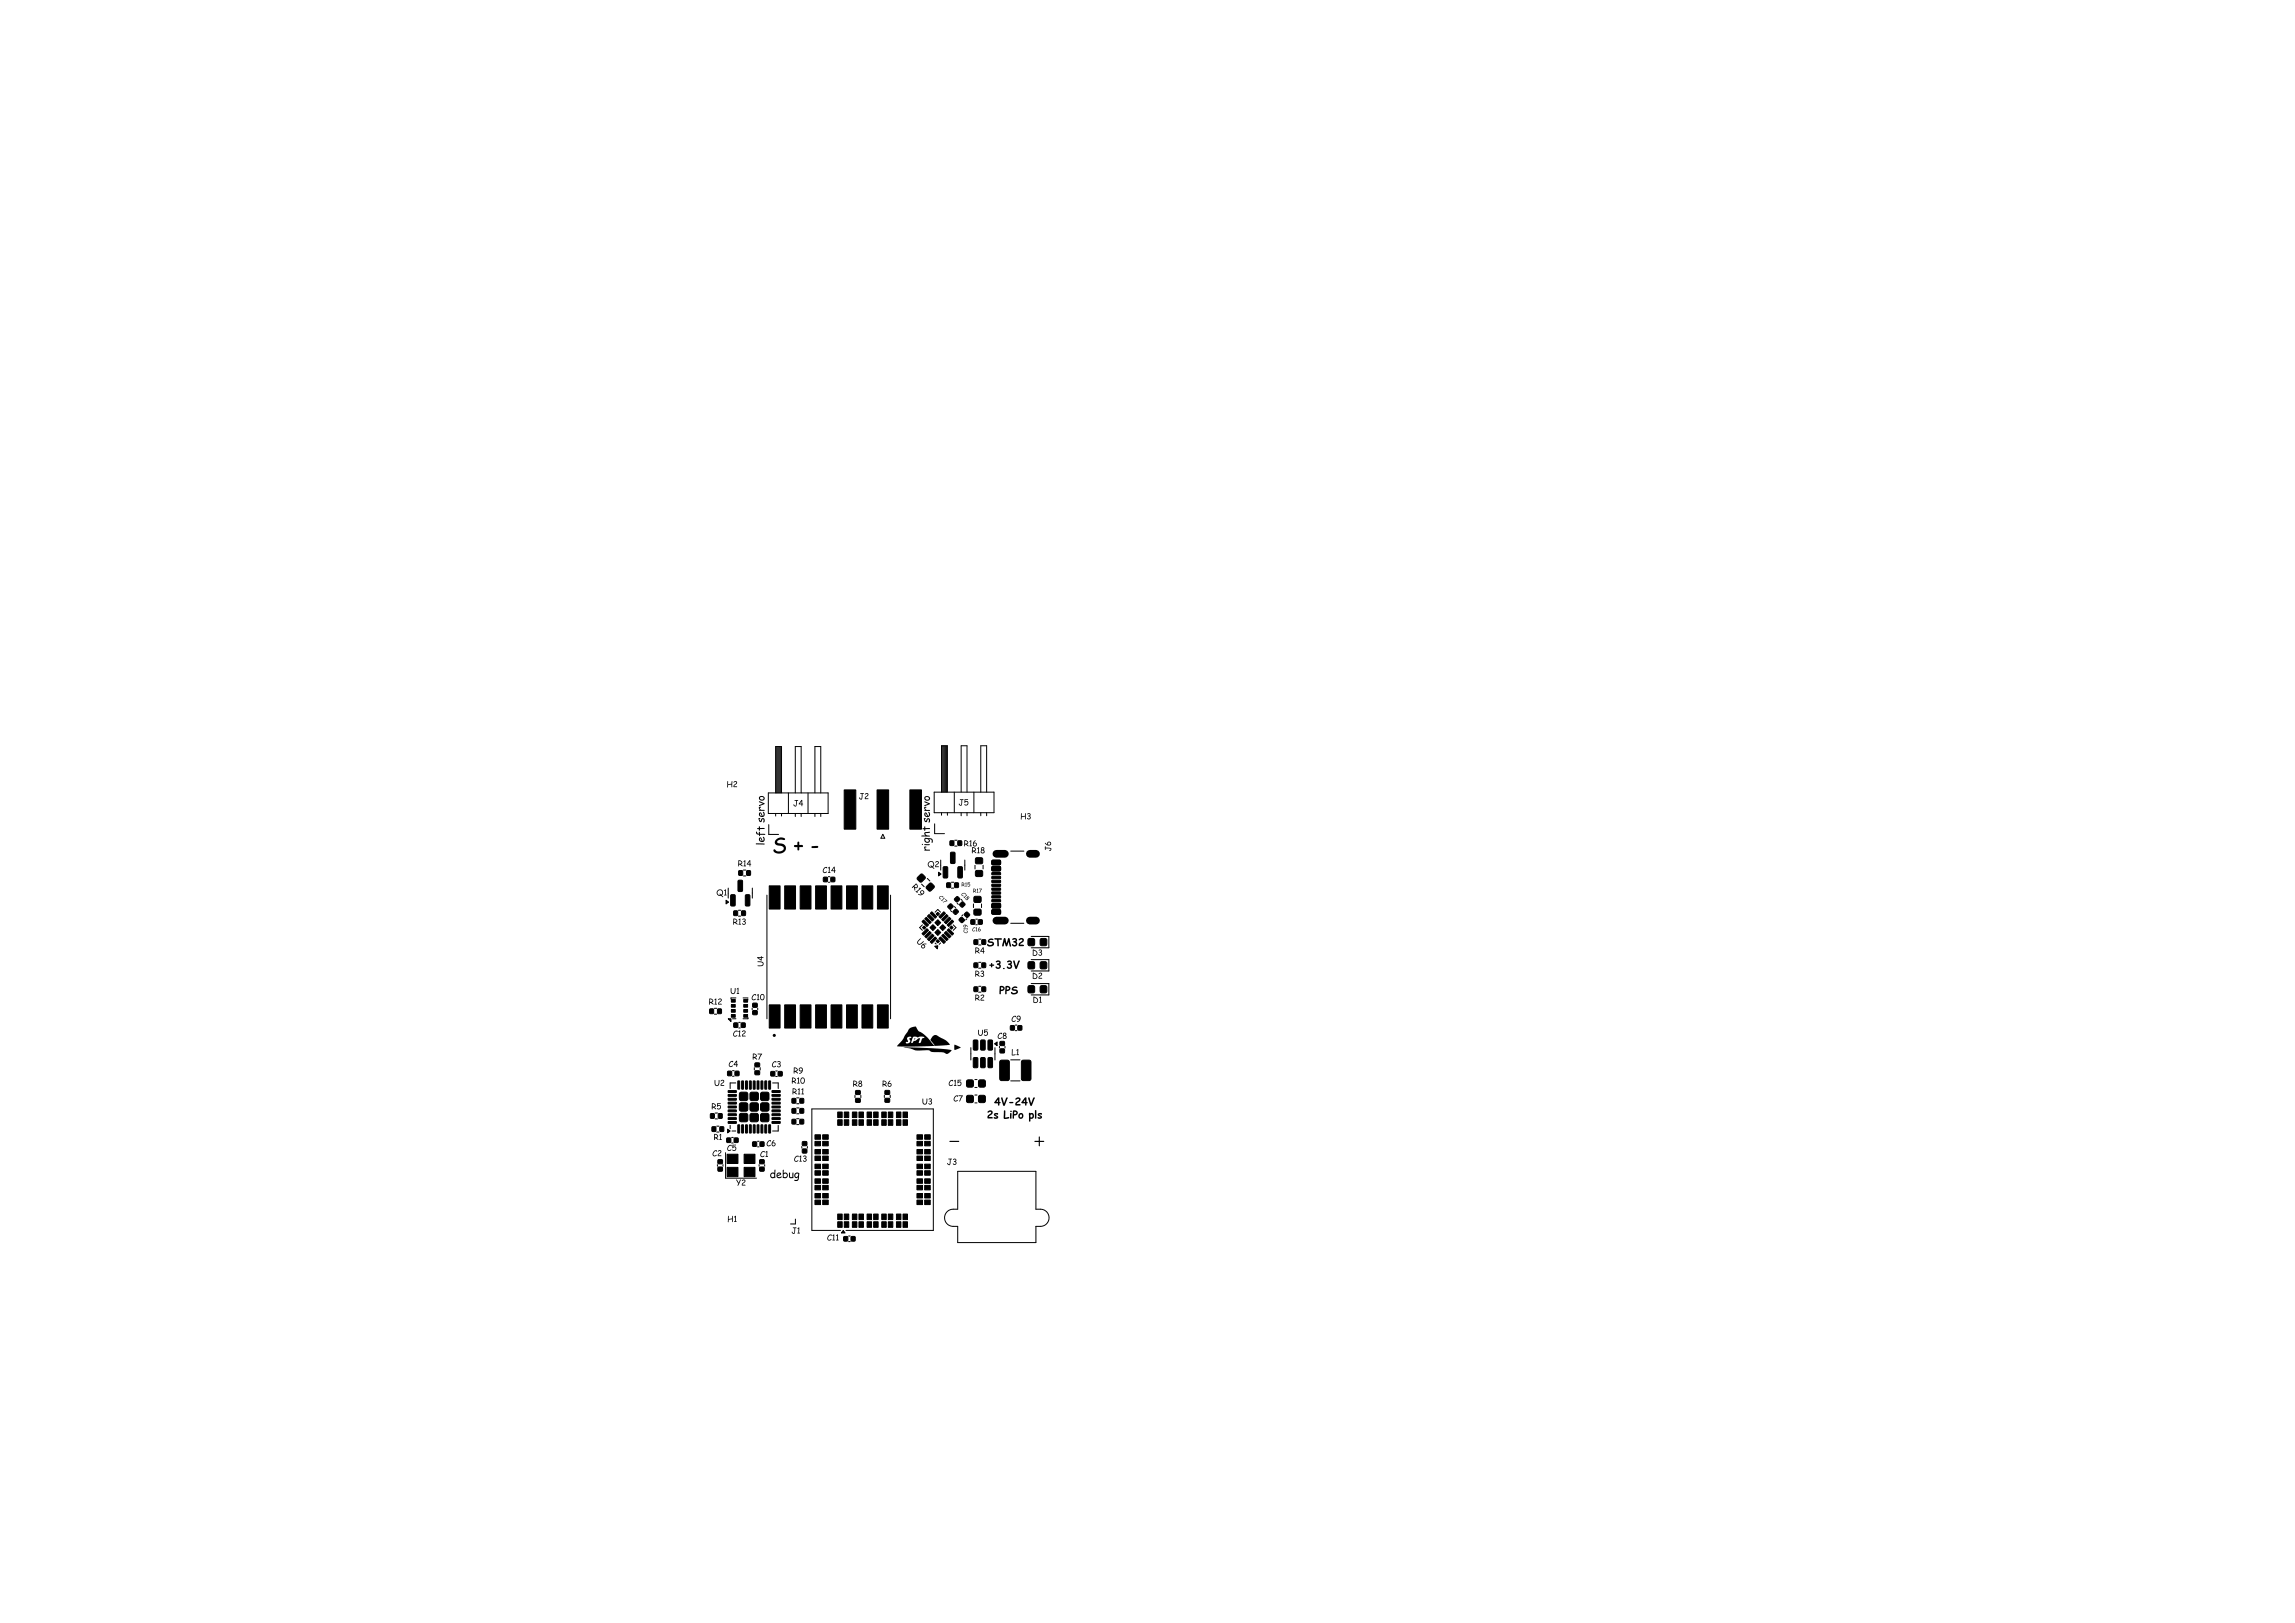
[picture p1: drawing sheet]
<svg xmlns="http://www.w3.org/2000/svg" width="297mm" height="210mm" viewBox="0 0 297 210" stroke-linecap="round" stroke-linejoin="round" font-family="sans-serif">
<defs><g id="words">
<text font-size="2.8" x="99.9" y="110.7">S + -</text>
<text font-size="2.1" x="133.5" y="148.6">+</text>
<g font-size="1.4">
<text x="99.1" y="106.5" transform="rotate(-90 99.1 106.5)">servo</text>
<text x="120.5" y="106.5" transform="rotate(-90 120.5 106.5)">servo</text>
<text x="99.1" y="109.4" transform="rotate(-90 99.1 109.4)">left</text>
<text x="120.5" y="110.2" transform="rotate(-90 120.5 110.2)">right</text>
<text x="127.7" y="122.6">STM32</text>
<text x="127.9" y="125.5">+3.3V</text>
<text x="129.3" y="128.8">PPS</text>
<text x="128.6" y="143.2">4V-24V</text>
<text x="127.7" y="144.9">2s LiPopls</text>
<text x="99.6" y="152.6">debug</text>
</g>
<g font-size="1">
<text x="117.6" y="115.1" transform="rotate(45 117.6 115.1)">R19</text>
<text x="118.2" y="122.2" transform="rotate(45 118.2 122.2)">U6</text>
<text x="94.5" y="129">U1</text>
</g>
<g font-size=".7">
<text x="121.2" y="116.3" transform="rotate(45 121.2 116.3)">C17</text>
<text x="124.1" y="115.9" transform="rotate(45 124.1 115.9)">C18</text>
</g>
</g></defs>
<g fill="#000" stroke="#000" stroke-width=".13">
<path d="M94 116.5l.3 .2-.3 .3zM94.6 115.8h.4l.1 .1v1.2v.1h-.4l-.1-.1zM95 117.9h.4v.5h-.4zM95.6 112.7h.5v.5h-.5zM95.5 113.9h.5l.1 .1v1.2l-.1 .2h-.3l-.2-.1zM96 117.9h.5v.5h-.5zM96.5 115.8h.4l.1 .1 .1 1.2-.1 .1h-.4l-.1-.1zM96.6 112.7h.5v.5h-.5zM99.5 114.6h1.5v3h-1.5zM101.5 114.6h1.5v3h-1.5zM103.5 114.6h1.5v3h-1.5zM106.6 113.5h.5v.6h-.5z"/>
<path d="M105.5 114.6h1.5v3h-1.5zM107.5 113.5h.5v.6h-.5zM107.5 114.6h1.4v3h-1.4zM109.2 102.2h1.6v5.1h-1.6zM109.5 114.6h1.4v3h-1.4zM111.5 114.6h1.4v3h-1.4zM113.5 114.6h1.4v3h-1.4zM113.5 102.2h1.5v5.1h-1.5zM117.8 102.2h1.4v5.1h-1.4zM119.1 113.1h.3l.4 .5-.6 .6-.5-.5zM119.3 119.2l.2-.2 .7 .7-.2 .2zM120.3 114.3h.3l.3 .4-.6 .6-.5-.5z"/>
<path d="M119.7 118.9l.2-.2 .6 .6-.2 .2zM120.2 118.3l.7 .7-.2 .2-.7-.7zM120.6 118l.6 .6-.2 .2-.6-.6zM121.2 118.3l.2-.3 .2 .3-.2 .2zM121 119.4l.4-.4 .3 .4-.3 .4zM121.5 112.9l.3 .2-.3 .2zM121.5 118.6l.6-.6 .3 .2-.7 .6zM122.1 112.2l.4-.1 .1 .1v1.3v.1h-.4l-.1-.1zM122.5 118.3l.2 .2-.6 .7-.2-.2zM122.9 118.7l.2 .2-.7 .6-.2-.2zM123 108.8h.4v.6h-.4zM122.7 117.2l.3-.3 .4 .4-.4 .4-.3-.3z"/>
<path d="M122.5 114.3h.5v.5h-.5zM123 110.3h.5l.1 .1v1.2l-.1 .1h-.3l-.2-.1zM123.2 119l.2 .2-.6 .7-.2-.2zM123.4 117.9l.3-.3 .3 .4-.3 .3-.3-.2zM123.5 116.3l.4-.3 .3 .3-.4 .4-.3-.2zM124 108.8h.4v.6h-.4zM123.6 114.3h.4v.5h-.4zM124 112.2l.4-.1 .1 .1v1.3v.1h-.4l-.1-.1zM124.5 116.7h.2l.2 .3-.4 .4-.3-.3zM124.3 118.7h.2l.3 .3-.3 .4h-.1l-.3-.3zM124.8 118.2l.4-.2 .3 .3v.1l-.4 .3-.3-.3zM125.7 119h.4v.6h-.4z"/>
<path d="M126.3 112.7h.8v.7h-.8zM126.3 111h.8v.7h-.8zM126.1 116h.8v.7h-.8zM126.1 117.7h.8v.7h-.8zM126.6 119h.5v.6h-.5zM128.4 115.9h1l.1 .2-.1 .1h-1zM128.4 114.9h1l.1 .2-.1 .1h-1zM128.4 114.4h1l.1 .2-.1 .1h-1zM128.4 113.4h1l.1 .2-.1 .1h-1zM128.4 112.9h1l.1 .2-.1 .1h-1zM128.4 113.9h1l.1 .2-.1 .1h-1zM128.4 115.4h1l.1 .2-.1 .1h-1z"/>
<path d="M128.4 116.4h1l.1 .2-.1 .1h-1zM128.4 117.7h1l.1 .1v.4l-.2 .1h-.9l-.1-.2zM128.4 116.9h1l.1 .2v.3l-.2 .1h-.9l-.1-.1zM128.4 112.1h1l.1 .1v.4l-.2 .1h-.9l-.1-.2zM128.4 111.3h1l.1 .2v.3l-.2 .1h-.9l-.1-.1zM91.9 130.6h.4v.5h-.4zM92.9 130.6h.4v.5h-.4zM94.2 138.6h.5v.6h-.5zM94.2 131.8h.4v.4zM95.1 138.6h.5v.6h-.5zM94.7 131.3h.4v.3h-.4zM94.7 130.6h.4v.4h-.4z"/>
<path d="M94.7 130h.4v.3h-.4zM94.7 129.3h.4v.4h-.4zM95 132.4h.5v.5h-.5zM95.9 132.4h.5v.5h-.5zM96.2 129.3h.6v.4h-.6zM96.2 130h.6v.3h-.6zM96.2 130.6h.6v.4h-.6zM96.2 131.3h.6v.3h-.6zM97.7 138.6h.6v.4h-.6zM97.7 137.6h.6v.4h-.6zM97.4 129.8h.6v.5h-.6zM97.4 130.8h.6v.5h-.6z"/>
<path d="M99.8 138.7h.4v.5h-.4zM100.7 138.7h.5v.5h-.5zM99.5 130h1.5v3h-1.5zM101.5 130h1.5v3h-1.5zM103.5 130h1.5v3h-1.5zM105.5 130h1.5v3h-1.5zM107.5 130h1.4v3h-1.4zM109.5 130h1.4v3h-1.4zM111.5 130h1.4v3h-1.4zM113.5 130h1.4v3h-1.4zM119.4 120l.2-.2 .2 .2-.2 .2zM119.3 120.8l.7-.6 .2 .2-.7 .6z"/>
<path d="M120.3 120.5l.2 .2-.6 .7-.2-.2zM120.7 120.9l.2 .2-.7 .6-.2-.2zM121 121.2l.2 .2-.6 .7-.2-.2zM120.7 119.6l.4 .4-.4 .4-.4-.4zM121 122.4h.4l-.1 .4zM121.2 121.8l.2-.2 .2 .2-.2 .2zM121 120.7l.4-.4 .3 .4-.3 .3zM121.5 121.4l.2-.2 .7 .7-.3 .2zM122 119.6l.4 .4-.4 .4-.4-.4zM121.9 121.1l.2-.2 .6 .6-.2 .2zM122.4 120.5l.7 .7-.2 .2-.7-.7zM122.9 120l.2-.2 .2 .2-.2 .2z"/>
<path d="M122.8 120.2l.6 .6-.2 .2-.6-.6zM126 134.6h.4l.1 .1v1v.2h-.4l-.1-.1zM126 136.9l.4-.1 .1 .1v1.1v.2h-.4l-.1-.1zM126.1 121.6h.4v.6h-.4zM126.1 127.7h.4v.6h-.4zM126.1 124.6h.4v.6h-.4zM126.9 134.6h.5l.1 .1v1l-.1 .2h-.3l-.2-.1zM126.9 136.9l.5-.1 .1 .1v1.1l-.1 .2h-.3l-.2-.1zM127.1 121.6h.4v.6h-.4zM127.1 127.7h.4v.6h-.4zM127.1 124.6h.4v.6h-.4zM127.9 134.6h.4l.1 .1 .1 1-.1 .2h-.4l-.1-.1z"/>
<path d="M127.9 136.9l.4-.1 .1 .1 .1 1.1-.1 .2h-.4l-.1-.1zM128.7 135.1l.3-.3v.5zM129.4 137.2h1l.2 .1v2.3l-.1 .2h-.9l-.2-.1v-2.3zM129.4 135.7h.6v.5h-.6zM129.4 134.8h.6v.5h-.6zM130.8 132.7h.5v.6h-.5zM132.2 137.2h1l.2 .1v2.3l-.1 .2h-.9l-.2-.1v-2.3zM131.7 132.7h.5v.6h-.5zM133.1 127.6h.7v.8h-.7zM133.1 124.5h.7v.8h-.7zM133.1 121.5h.7v.8h-.7zM134.7 127.6h.7v.8h-.7z"/>
<path d="M134.7 124.5h.7v.8h-.7zM134.7 121.5h.7v.8h-.7zM92 144.1h.4v.6h-.4zM92.2 145.8h.4v.6h-.4zM93 144.1h.4v.6h-.4zM92.9 151h.6v.5h-.6zM92.9 150.1h.6v.5h-.6zM93.2 145.8h.4v.6h-.4zM94.1 151h1.4v1.2h-1.4zM94.1 149.3h1.4v1.3h-1.4zM94.2 141.1h1l.1 .2-1 .1zM94.2 141.6h1l.1 .2-1 .1z"/>
<path d="M94.2 142.1h1l.1 .2-1 .1zM94.2 142.6h1l.1 .2-1 .1zM94.2 143.1h1l.1 .2-1 .1zM94.2 143.6h1l.1 .2-1 .1zM94.2 144.1h1l.1 .2-1 .1zM94.2 144.6h1l.1 .2-1 .1zM94.2 145.1h1l.1 .2-1 .1zM94.2 146.1l.3 .2-.3 .3zM94.1 147.3h.4v.5h-.4zM95.5 145.6h.2v1h-.2zM95.5 139.9h.2v1h-.2zM95 147.3h.5v.5h-.5z"/>
<path d="M95.8 144.1h.1h.8l.1 .2-.1 .8-.2 .1-.7-.1-.1-.2zM95.8 142.8l.1-.1 .8 .1 .1 .1-.1 .8-.2 .1-.7-.1-.1-.2zM95.8 141.4l.1-.1 .8 .1 .1 .2-.1 .7-.2 .1-.7-.1-.1-.1zM96 145.6h.2v1h-.2zM96 139.9h.2v1h-.2zM96.3 151h1.4v1.2h-1.4zM96.3 149.3h1.4v1.3h-1.4zM96.5 145.6h.2v1h-.2zM96.5 139.9h.2v1h-.2zM97 145.6h.2v1h-.2zM97 139.9h.2v1h-.2zM97.1 144.1h.2h.8v.2v.8l-.2 .1-.8-.1v-.2z"/>
<path d="M97.1 142.8l.2-.1 .8 .1v.1v.8l-.2 .1-.8-.1v-.2zM97.1 141.4l.2-.1 .8 .1v.2v.7l-.2 .1-.8-.1v-.1zM97.5 145.6h.2v1l-.2-.1zM97.5 139.9h.2v1h-.2zM97.4 147.8h.5v.5h-.5zM98 145.6h.2v1h-.2zM98 139.9h.2v1h-.2zM98.5 145.6h.2v1h-.2zM98.5 139.9h.2v1h-.2zM98.5 144.1h.2h.7l.1 .2-.1 .8-.1 .1-.8-.1-.1-.2zM98.5 142.8l.2-.1 .7 .1 .1 .1-.1 .8-.1 .1-.8-.1-.1-.2zM98.5 141.4l.2-.1 .7 .1 .1 .2-.1 .7-.1 .1-.8-.1-.1-.1z"/>
<path d="M98.3 150.1h.6v.5h-.6zM98.3 151h.6v.5h-.6zM98.4 147.8h.5v.5h-.5zM99 145.6h.2v1h-.2zM99 139.9h.2v1h-.2zM99.5 145.6h.2v1h-.2zM99.5 139.9h.2v1h-.2zM99.9 145.1h1l.1 .2-1 .1zM99.9 144.6h1l.1 .2-1 .1zM99.9 144.1h1l.1 .2-1 .1zM99.9 143.6h1l.1 .2-1 .1zM99.9 143.1h1l.1 .2-1 .1z"/>
<path d="M99.9 142.6h1l.1 .2-1 .1zM99.9 142.1h1l.1 .2-1 .1zM99.9 141.6h1l.1 .2-1 .1zM99.9 141.1h1l.1 .2-1 .1zM102.5 144.9h.5v.5h-.5zM102.5 142.2h.5v.5h-.5zM102.5 143.5h.5v.5h-.5zM103.5 144.9h.5v.5h-.5zM103.5 142.2h.5v.5h-.5zM103.5 143.5h.5v.5h-.5zM103.9 148.7h.5v.5h-.5zM103.9 147.7h.5v.5h-.5z"/>
<path d="M105.5 155.3h.7v.6h-.7zM105.5 154.4h.7v.6h-.7zM105.5 153.4h.7v.6h-.7zM105.5 152.5h.7v.6h-.7zM105.5 151.5h.7v.6h-.7zM105.5 150.6h.7v.6h-.7zM105.5 149.6h.7v.6h-.7zM105.5 148.7h.7v.6h-.7zM105.5 147.7h.7v.6h-.7zM105.5 146.8h.7v.6h-.7zM106.5 155.3h.7v.6h-.7zM106.5 154.4h.7v.6h-.7z"/>
<path d="M106.5 153.4h.7v.6h-.7zM106.5 152.5h.7v.6h-.7zM106.5 151.5h.7v.6h-.7zM106.5 150.6h.7v.6h-.7zM106.5 149.6h.7v.6h-.7zM106.5 148.7h.7v.6h-.7zM106.5 147.7h.7v.6h-.7zM106.5 146.8h.7v.6h-.7zM108.4 158.1h.6v.7h-.6zM108.4 157.1h.6v.7h-.6zM108.4 144.9h.6v.7h-.6zM108.4 143.9h.6v.7h-.6z"/>
<path d="M109.1 159.2l.3 .3h-.5zM109.3 158.1h.5v.7h-.5zM109.3 157.1h.5v.7h-.5zM109.3 144.9h.5v.7h-.5zM109.3 143.9h.5v.7h-.5zM110.3 158.1h.6v.7h-.6zM110.3 157.1h.6v.7h-.6zM110.3 144.9h.6v.7h-.6zM110.3 143.9h.6v.7h-.6zM110.7 141.1h.6v.5h-.6zM110.7 142.2h.6v.4h-.6zM111.2 158.1h.5v.7h-.5z"/>
<path d="M111.2 157.1h.5v.7h-.5zM111.2 144.9h.5v.7h-.5zM111.2 143.9h.5v.7h-.5zM112.2 158.1h.6v.7h-.6zM112.2 157.1h.6v.7h-.6zM112.2 144.9h.6v.7h-.6zM112.2 143.9h.6v.7h-.6zM113.1 158.1h.5v.7h-.5zM113.1 157.1h.5v.7h-.5zM113.1 144.9h.5v.7h-.5zM113.1 143.9h.5v.7h-.5zM114.5 142.1h.6v.5h-.6z"/>
<path d="M114.5 141.1h.6v.5h-.6zM114.1 158.1h.6v.7h-.6zM114.1 157.1h.6v.7h-.6zM114.1 144.9h.6v.7h-.6zM114.1 143.9h.6v.7h-.6zM115 158.1h.5v.7h-.5zM115 157.1h.5v.7h-.5zM115 144.9h.5v.7h-.5zM115 143.9h.5v.7h-.5zM116 158.1h.6v.7h-.6zM116 157.1h.6v.7h-.6zM116 144.9h.6v.7h-.6z"/>
<path d="M116 143.9h.6v.7h-.6zM116.9 158.1h.5v.7h-.5zM116.9 157.1h.5v.7h-.5zM116.9 144.9h.5v.7h-.5zM116.9 143.9h.5v.7h-.5zM118.7 155.3h.7v.6h-.7zM118.7 154.4h.7v.6h-.7zM118.7 153.4h.7v.6h-.7zM118.7 152.5h.7v.6h-.7zM118.7 151.5h.7v.6h-.7zM118.7 150.6h.7v.6h-.7zM118.7 149.6h.7v.6h-.7z"/>
<path d="M118.7 148.7h.7v.6h-.7zM118.7 147.7h.7v.6h-.7zM118.7 146.8h.7v.6h-.7zM119.7 155.3h.7v.6h-.7zM119.7 154.4h.7v.6h-.7zM119.7 153.4h.7v.6h-.7zM119.7 152.5h.7v.6h-.7zM119.7 151.5h.7v.6h-.7zM119.7 150.6h.7v.6h-.7zM119.7 149.6h.7v.6h-.7zM119.7 148.7h.7v.6h-.7zM119.7 147.7h.7v.6h-.7z"/>
<path d="M119.7 146.8h.7v.6h-.7zM125.1 141.8l.2-.1 .6 .1 .1 .1-.1 .7-.1 .1-.7-.1v-.1zM125.1 139.8l.2-.1 .6 .1 .1 .1-.1 .7-.1 .1-.7-.1v-.1zM126.7 141.8l.1-.1 .7 .1v.1v.7l-.2 .1-.6-.1-.1-.1zM126.7 139.8l.1-.1 .7 .1v.1v.7l-.2 .1-.6-.1-.1-.1zM109.2 160h.5v.6h-.5zM110.2 160h.4v.6h-.4z"/>
</g>
<path d="M128.9 119.1h1.1M128.9 110.5h1.1M133.3 119.1h.8M133.3 110.5h.8" fill="none" stroke="#000" stroke-width="1"/>
<g fill="#000">
<path d="M92.9 115.2a.42 .42 0 0 1 .6 0 .42 .42 0 0 1-.1 .6l.2 .3-.3-.2a.4 .4 0 0 1-.6-.4h.1l.3 .3h.1v-.2a.19 .19 0 0 0 .3 .1 .19 .19 0 0 0-.1-.3 .31 .31 0 0 0-.3-.2 .31 .31 0 0 0-.3 .3h-.1zM93.7 115.2a.14 .14 0 0 1 .2-.1 .14 .14 0 0 1 0 .2v.5l.1 .1h-.3v-.1h.1v-.6v.1zM94.1 101.1h.1v.4l.2-.1a.26 .26 0 0 0 .3-.3h.1v.7h-.1a.19 .19 0 0 0 0-.2 .19 .19 0 0 0-.3-.1l-.2 .1v.3h-.1zM94.9 118.9h.2a.26 .26 0 0 1 .3 .2 .26 .26 0 0 1-.2 .3l.2 .2-.4-.2v.2h-.1a.23 .23 0 0 1 0-.3 .23 .23 0 0 1 .3 0 .16 .16 0 0 0 .1-.3 .16 .16 0 0 0-.3 0v.3h-.1zM94.9 101.2a.25 .25 0 0 1 .5 0 .25 .25 0 0 1-.3 .4l-.1 .2h.4l-.2 .1a.2 .2 0 0 1-.3-.1 .2 .2 0 0 1 .2-.3 .16 .16 0 0 0 .2-.1 .16 .16 0 0 0-.2-.2l-.1 .1zM95.6 111.3h.1a.26 .26 0 0 1 .4 .2 .26 .26 0 0 1-.2 .3l.2 .3-.5-.2v.2h-.1a.23 .23 0 0 1 .1-.3 .23 .23 0 0 1 .2-.1 .16 .16 0 0 0 .1-.2 .16 .16 0 0 0-.2 0l-.1 .3h-.1zM95.6 119a.14 .14 0 0 1 .2-.1 .14 .14 0 0 1 0 .2v.4l.1 .1h-.3l.1-.1v-.5l-.1 .1zM96.1 118.9a.22 .22 0 0 1 .3 0 .22 .22 0 0 1 0 .3 .22 .22 0 0 1 0 .4 .22 .22 0 0 1-.3-.1 .17 .17 0 0 0 .2 .1 .17 .17 0 0 0 .1-.2 .17 .17 0 0 0-.2-.1l.2-.3h-.1h-.2zM96.2 111.4a.14 .14 0 0 1 .2-.1 .16 .16 0 0 1 .1 .3l-.1 .4 .1 .1h-.3v-.1h.1l.1-.5h-.1zM97 111.3h.1v.5h.1l-.1 .1v.2l-.1-.2-.4-.1h.4v-.4l-.2 .4h-.1zM98.2 106.9h.1l.1 .2h.5v.1l-.5 .1-.1 .2h-.1v-.2l-.2-.1 .2-.1zM102.8 103.5h.5l-.2 .1v.2a.35 .35 0 0 1-.3 .5l-.1-.1v-.1a.16 .16 0 0 0 .2 .2 .16 .16 0 0 0 .1-.3 .23 .23 0 0 0 .1-.3 .23 .23 0 0 0-.3-.1z"/>
<path d="M103.7 103.5h.1v.5h.1l-.1 .1v.2l-.1-.2-.3-.1h.3v-.4l-.2 .4h-.1zM106.7 112.3a.17 .17 0 0 1 .2-.1 .17 .17 0 0 1 .1 .2 .28 .28 0 0 0-.4 .1 .28 .28 0 0 0 .2 .4l.2-.1a.18 .18 0 0 1-.1 .2 .18 .18 0 0 1-.3 0 .42 .42 0 0 1 .1-.7zM107.2 112.3a.14 .14 0 0 1 .2-.1 .14 .14 0 0 1 0 .2v.4l.1 .1h-.3l.1-.1v-.5l-.1 .1zM107.9 112.2h.1v.4l.1 .1h-.1v.3l-.1-.3h-.3l.3-.1v-.3l-.2 .3h-.1zM111.3 102.6h.5l-.2 .1v.2a.35 .35 0 0 1-.3 .5l-.1-.1v-.1a.16 .16 0 0 0 .2 .2 .16 .16 0 0 0 .1-.3 .23 .23 0 0 0 .1-.3 .23 .23 0 0 0-.3-.1zM111.9 102.7a.25 .25 0 0 1 .5 0 .25 .25 0 0 1-.3 .4l-.1 .2 .4 .1h-.2a.2 .2 0 0 1-.3-.1 .2 .2 0 0 1 .2-.3 .16 .16 0 0 0 .2-.1 .16 .16 0 0 0-.2-.2l-.1 .1zM119.6 106.9h.1l.1 .3 .5-.1v.2h-.5l-.1 .2h-.1v-.2l-.2-.1h.2zM120.2 111.5a.42 .42 0 0 1 .6 .1 .42 .42 0 0 1-.1 .6l.2 .2-.3-.2a.4 .4 0 0 1-.5-.3h.1l.2 .3h.1v-.2a.19 .19 0 0 0 .3 0 .19 .19 0 0 0 0-.3 .31 .31 0 0 0-.4-.2 .31 .31 0 0 0-.2 .4l-.1-.1zM121 111.5a.25 .25 0 0 1 .5 0 .25 .25 0 0 1-.3 .4l-.1 .2 .4 .1h-.2a.2 .2 0 0 1-.3-.1 .2 .2 0 0 1 .2-.3 .16 .16 0 0 0 .2-.1 .16 .16 0 0 0-.2-.2l-.1 .1zM124.5 114.2h.2a.16 .16 0 0 1 .1 .2 .16 .16 0 0 1-.1 .1l.1 .1v.1a.14 .14 0 0 0-.2-.1 .14 .14 0 0 0-.1 .1 .16 .16 0 0 1 0-.2 .16 .16 0 0 1 .2-.1 .1 .1 0 0 0 0-.1 .1 .1 0 0 0-.2 0v.2zM124.2 103.4h.5l-.2 .1v.2a.35 .35 0 0 1-.3 .5l-.1-.1v-.1a.16 .16 0 0 0 .2 .2 .16 .16 0 0 0 .1-.3 .23 .23 0 0 0 .1-.3 .23 .23 0 0 0-.3-.1zM124.7 119.7h.4l.1 .3-.2-.2a.17 .17 0 0 1-.1 .2 .17 .17 0 0 1-.2-.2 .11 .11 0 0 0 .2 .1 .11 .11 0 0 0 0-.2 .11 .11 0 0 0-.2 .1z"/>
<path d="M124.8 108.7h.2a.27 .27 0 0 1 .3 .2 .27 .27 0 0 1-.2 .3l.2 .3-.4-.2v.2h-.1a.23 .23 0 0 1 0-.3 .23 .23 0 0 1 .3-.1 .16 .16 0 0 0 0-.2 .16 .16 0 0 0-.2 0v.3h-.1zM124.8 103.4l.5 .1h-.4v.2a.28 .28 0 0 1 .4 .1 .28 .28 0 0 1-.1 .4 .28 .28 0 0 1-.4-.1 .21 .21 0 0 0 .4 0 .21 .21 0 0 0-.2-.3l-.2 .1zM124.9 114.3l.2-.1v.5h-.2l.1-.1v-.3zM125.2 114.2h.3h-.2v.2a.18 .18 0 0 1 .2 0 .18 .18 0 0 1 0 .3 .18 .18 0 0 1-.3-.1h.1a.12 .12 0 0 0 .2 0 .12 .12 0 0 0-.1-.2 .12 .12 0 0 0-.1 .1zM125.5 108.8a.14 .14 0 0 1 .2-.1 .15 .15 0 0 1 0 .3v.4l.1 .1h-.3v-.1h.1v-.5h-.1zM125.8 109.6h.2a.26 .26 0 0 1 .3 .2 .26 .26 0 0 1-.2 .3l.2 .3-.4-.2v.2h-.1a.23 .23 0 0 1 0-.3 .23 .23 0 0 1 .3-.1 .16 .16 0 0 0 0-.2 .16 .16 0 0 0-.2 0v.3h-.1zM126 115h.2a.16 .16 0 0 1 .1 .2 .16 .16 0 0 1-.1 .1l.1 .1v.1a.14 .14 0 0 0-.2-.1 .14 .14 0 0 0-.1 .1 .17 .17 0 0 1 0-.2 .17 .17 0 0 1 .2-.1 .1 .1 0 0 0 0-.1 .1 .1 0 0 0-.2 0v.2zM126.1 108.8h.2l-.3 .3a.26 .26 0 0 1 .4 .1 .26 .26 0 0 1-.3 .3 .26 .26 0 0 1-.2-.3h.1a.16 .16 0 0 0 .2 .2 .16 .16 0 0 0 .1-.2 .16 .16 0 0 0-.3 0h-.1zM126.4 115.1l.2-.1v.5h-.2l.1-.1v-.3zM126.5 109.7a.14 .14 0 0 1 .2-.1 .15 .15 0 0 1 0 .3v.4l.1 .1h-.3v-.1h.1v-.5h-.1zM126.7 120h.1l-.1 .2a.17 .17 0 0 1 .2 .1 .17 .17 0 0 1-.2 .2 .17 .17 0 0 1-.1-.2 .11 .11 0 0 0 .2 .1 .11 .11 0 0 0 0-.2 .11 .11 0 0 0-.2 .1zM126.7 115h.4l-.3 .5 .2-.4z"/>
<path d="M127 109.7a.21 .21 0 0 1 .3-.1 .21 .21 0 0 1 0 .4 .25 .25 0 0 1 0 .4 .25 .25 0 0 1-.4-.2h.1a.16 .16 0 0 0 .2 .1 .16 .16 0 0 0 .1-.2 .16 .16 0 0 0-.3 .1h-.1l.1-.2-.1-.2h.1a.13 .13 0 0 0 .2 .1 .13 .13 0 0 0 0-.2 .13 .13 0 0 0-.2 .1h-.1zM132.1 105.2l.1 .1v.3h.2a.26 .26 0 0 0 .3-.4l.1 .1v.7h-.1a.19 .19 0 0 0 0-.2 .19 .19 0 0 0-.3-.1h-.2v.3h-.1zM132.9 105.3a.22 .22 0 0 1 .4 0 .22 .22 0 0 1 0 .3 .22 .22 0 0 1 0 .4 .22 .22 0 0 1-.3-.2 .17 .17 0 0 0 .2 .1 .17 .17 0 0 0 .1-.2 .17 .17 0 0 0-.2-.1l.2-.2-.2-.1-.1 .1zM135.2 109.5l.1 .2h.2a.35 .35 0 0 1 .5 .3l-.1 .1h-.1a.16 .16 0 0 0 .2-.2 .16 .16 0 0 0-.3-.1 .23 .23 0 0 0-.3-.1 .23 .23 0 0 0-.1 .3l-.1-.1zM135.2 109.1l.4 .2-.1-.1h.1a.16 .16 0 0 0 .3 .1 .15 .15 0 0 0 0-.3 .18 .18 0 0 0-.3 .2h-.1a.27 .27 0 0 1 .4-.3 .27 .27 0 0 1 .1 .4 .27 .27 0 0 1-.4 .1l-.2-.1zM91.8 129.2h.2a.27 .27 0 0 1 .3 .2 .27 .27 0 0 1-.2 .3l.2 .3-.4-.2v.2l-.1-.1a.23 .23 0 0 1 0-.2 .23 .23 0 0 1 .3-.1 .16 .16 0 0 0 0-.2 .16 .16 0 0 0-.2 0v.2h-.1zM92.5 129.3a.14 .14 0 0 1 .2-.1 .14 .14 0 0 1 0 .2v.5l.1 .1h-.3v-.1h.1v-.5h-.1zM93 129.3a.25 .25 0 0 1 .4 0 .25 .25 0 0 1-.3 .4l-.1 .2h.4l-.2 .1a.2 .2 0 0 1-.3-.1 .2 .2 0 0 1 .2-.3 .16 .16 0 0 0 .2-.1 .16 .16 0 0 0-.2-.2l-.1 .1zM94.5 137.4a.17 .17 0 0 1 .2-.1 .17 .17 0 0 1 .1 .2 .28 .28 0 0 0-.3 .1 .28 .28 0 0 0 .1 .4l.2-.1a.18 .18 0 0 1-.1 .2 .18 .18 0 0 1-.2 0 .42 .42 0 0 1 0-.7zM94.6 127.8l.1 .4a.24 .24 0 0 0 .2 .3 .24 .24 0 0 0 .2-.3v-.4l.1 .2a.42 .42 0 0 1 0 .5 .42 .42 0 0 1-.5 .1l-.1-.3zM95.3 137.3h.1v.4l.1 .1h-.1l-.1 .3v-.3h-.4l.4-.1v-.3l-.2 .3h-.2zM95.1 133.4a.17 .17 0 0 1 .2-.1 .17 .17 0 0 1 .1 .2 .28 .28 0 0 0-.4 .2 .28 .28 0 0 0 .2 .3l.2-.1a.18 .18 0 0 1-.1 .3 .18 .18 0 0 1-.3-.1 .42 .42 0 0 1 .1-.7z"/>
<path d="M95.4 127.9a.14 .14 0 0 1 .2-.1 .15 .15 0 0 1 0 .3v.4l.1 .1h-.3l-.1-.1h.2v-.5h-.1zM95.6 133.5a.14 .14 0 0 1 .2-.2 .15 .15 0 0 1 0 .3v.4l.1 .1h-.3v-.1h.1v-.5h-.1zM96 133.4a.25 .25 0 0 1 .5 .1 .25 .25 0 0 1-.3 .3l-.1 .2 .4 .1h-.2a.2 .2 0 0 1-.3-.1 .2 .2 0 0 1 .2-.2 .16 .16 0 0 0 .2-.2 .16 .16 0 0 0-.2-.2l-.1 .1zM97.4 136.3h.2a.26 .26 0 0 1 .3 .2 .26 .26 0 0 1-.2 .3l.3 .3-.5-.2v.2h-.1a.23 .23 0 0 1 0-.3 .23 .23 0 0 1 .3-.1 .16 .16 0 0 0 .1-.2 .16 .16 0 0 0-.3 0v.3h-.1zM97.5 128.7a.17 .17 0 0 1 .2-.1 .17 .17 0 0 1 .1 .2 .28 .28 0 0 0-.4 .2 .28 .28 0 0 0 .2 .3l.2-.1a.21 .21 0 0 1-.2 .3 .21 .21 0 0 1-.2-.1 .45 .45 0 0 1 .1-.7zM98 128.7a.14 .14 0 0 1 .2-.1 .15 .15 0 0 1 0 .3v.4l.1 .1h-.3v-.1h.1v-.5h-.1zM98 123.9l.5-.1v-.1l.1 .1 .2 .1h-.2l-.1 .4-.5-.4 .5 .3v-.3h-.5zM98.1 136.3l.5 .1-.4 .7 .3-.7h-.4zM98.5 128.7a.39 .39 0 0 1 .5 .2 .39 .39 0 0 1-.2 .5 .32 .32 0 0 1-.4-.1 .32 .32 0 0 1 0-.3h.1a.22 .22 0 0 0 .2 .3 .22 .22 0 0 0 .1-.3 .2 .2 0 0 0-.2-.3 .2 .2 0 0 0-.1 .3h-.1zM98 124.4h.2a.42 .42 0 0 1 .4 0 .42 .42 0 0 1 .2 .5l-.3 .1h-.5l.4-.1a.24 .24 0 0 0 .3-.2 .24 .24 0 0 0-.4-.2h-.2zM100.1 137.4a.17 .17 0 0 1 .2-.1 .17 .17 0 0 1 .1 .2 .28 .28 0 0 0-.3 .1 .28 .28 0 0 0 .1 .4l.2-.1a.18 .18 0 0 1-.1 .2 .18 .18 0 0 1-.2 0 .42 .42 0 0 1 0-.7zM100.6 137.4a.22 .22 0 0 1 .3-.1 .22 .22 0 0 1 0 .4 .22 .22 0 0 1 .1 .4 .22 .22 0 0 1-.4-.2 .17 .17 0 0 0 .2 .1 .17 .17 0 0 0 .1-.2 .17 .17 0 0 0-.2-.1l.2-.2-.1-.1-.2 .1z"/>
<path d="M102.5 139.4h.2a.27 .27 0 0 1 .3 .2 .27 .27 0 0 1-.2 .3l.2 .3-.4-.2v.2h-.1a.23 .23 0 0 1 0-.3 .23 .23 0 0 1 .3-.1 .16 .16 0 0 0 0-.2 .16 .16 0 0 0-.2 0v.3h-.1zM102.7 138.1h.2a.27 .27 0 0 1 .3 .2 .27 .27 0 0 1-.2 .3l.3 .3-.5-.2v.2h-.1a.23 .23 0 0 1 0-.3 .23 .23 0 0 1 .3-.1 .16 .16 0 0 0 .1-.2 .16 .16 0 0 0-.3 0v.3h-.1zM103.4 138.2a.35 .35 0 0 1 .5 .2 .35 .35 0 0 1-.2 .4l-.3 .1 .4-.3a.25 .25 0 0 1-.3 0 .25 .25 0 0 1-.1-.2h.1a.17 .17 0 0 0 .2 .1 .17 .17 0 0 0 0-.3 .17 .17 0 0 0-.2 .2h-.1zM103.7 139.5a.39 .39 0 0 1 .5 .2 .39 .39 0 0 1-.2 .5 .32 .32 0 0 1-.3-.1 .32 .32 0 0 1-.1-.3h.1a.22 .22 0 0 0 .2 .3 .22 .22 0 0 0 .2-.3 .2 .2 0 0 0-.2-.3 .2 .2 0 0 0-.2 .3h-.1zM110.4 139.8h.2a.27 .27 0 0 1 .3 .2 .27 .27 0 0 1-.2 .3l.3 .3-.5-.2v.2h-.1a.23 .23 0 0 1 0-.3 .23 .23 0 0 1 .3-.1 .16 .16 0 0 0 .1-.2 .16 .16 0 0 0-.3 0v.3h-.1zM111.2 139.9a.21 .21 0 0 1 .3-.1 .21 .21 0 0 1-.1 .4 .25 .25 0 0 1 .1 .4 .25 .25 0 0 1-.4-.2h.1a.16 .16 0 0 0 .2 .1 .16 .16 0 0 0 0-.2 .16 .16 0 0 0-.2 .1h-.1l.1-.2-.1-.2h.1a.13 .13 0 0 0 .2 .1 .13 .13 0 0 0 0-.2 .13 .13 0 0 0-.2 .1h-.1zM114.2 139.8h.2a.27 .27 0 0 1 .3 .2 .27 .27 0 0 1-.2 .3l.3 .3-.5-.2v.2h-.1a.23 .23 0 0 1 0-.3 .23 .23 0 0 1 .3-.1 .16 .16 0 0 0 .1-.2 .16 .16 0 0 0-.3 0v.3h-.1zM115 139.9h.2l-.2 .3a.26 .26 0 0 1 .4 .1 .26 .26 0 0 1-.3 .3 .26 .26 0 0 1-.2-.3h.1a.16 .16 0 0 0 .1 .2 .16 .16 0 0 0 .2-.2 .16 .16 0 0 0-.3 0h-.1zM116.9 135.5h.6a29.5 29.5 0 0 1 5.6 .4v.1a.57 .57 0 0 1-1 .2l-.4-.1a1.84 1.84 0 0 1-1.4-.1l-.6-.1a2.82 2.82 0 0 1-1.9-.2zM118.4 134.4h.1l-.2 .1zM117.6 133.1l.3-.1 .6-.2 .4 .7a4.9 4.9 0 0 1 1.9 1.7l.2 .1-.6-.7a.68 .68 0 0 1 1-.6l1 .6 .5 .6-3.5 .2h-3.3l.3-.4h1l.5-.1 .1 .1 .2-.3h.3l.4-.4 .2 .1-.2 .5h.3a.57 .57 0 0 1 .4-.7l-.4-.1-.4 .2a.44 .44 0 0 0-.7 .2l-.2 .4h-.2a.3 .3 0 0 0 0-.5l.2-.1a.28 .28 0 0 0-.4-.1 .28 .28 0 0 0 0 .4v.2h-.2l-.1 .2h-.8l.4-.4zM123 139.8a.17 .17 0 0 1 .2-.1 .17 .17 0 0 1 .1 .2 .28 .28 0 0 0-.4 .2 .28 .28 0 0 0 .2 .3l.2-.1a.18 .18 0 0 1-.1 .3 .18 .18 0 0 1-.3-.1 .42 .42 0 0 1 .1-.7z"/>
<path d="M123.5 135.2l.8 .4-.8 .3zM124.7 120.4h.1v.2a.17 .17 0 0 0 .3 .1 .17 .17 0 0 0 0-.3l.1 .1a.26 .26 0 0 1-.3 .2 .26 .26 0 0 1-.2-.3zM124.7 120.1h.5v.2l-.4-.1v.1zM126 120.1v-.1a.1 .1 0 0 1 .1 0 .1 .1 0 0 1 .1 .1h-.2a.17 .17 0 0 0-.1 .3 .17 .17 0 0 0 .3 0l-.1 .1a.23 .23 0 0 1-.3-.2 .23 .23 0 0 1 .2-.2zM126.2 122.6h.2a.26 .26 0 0 1 .3 .2 .26 .26 0 0 1-.2 .3l.3 .3-.5-.3v.3l-.1-.1a.23 .23 0 0 1 0-.2 .23 .23 0 0 1 .3-.1 .16 .16 0 0 0 .1-.2 .16 .16 0 0 0-.3 0v.2h-.1zM126.2 128.7h.2a.27 .27 0 0 1 .3 .2 .27 .27 0 0 1-.2 .3l.3 .3-.5-.3v.3l-.1-.1a.23 .23 0 0 1 0-.2 .23 .23 0 0 1 .3-.1 .16 .16 0 0 0 .1-.2 .16 .16 0 0 0-.3 0v.2h-.1zM126.2 125.6h.2a.26 .26 0 0 1 .3 .2 .26 .26 0 0 1-.2 .3l.3 .3-.5-.3v.3l-.1-.1a.23 .23 0 0 1 0-.2 .23 .23 0 0 1 .3-.1 .16 .16 0 0 0 .1-.2 .16 .16 0 0 0-.3 0v.2h-.1zM126.3 120.1l.1-.1 .1 .5h-.2l.1-.1v-.3zM126.6 133.2l.1 .4a.24 .24 0 0 0 .2 .3 .24 .24 0 0 0 .2-.3v-.4l.1 .2a.42 .42 0 0 1 0 .5 .42 .42 0 0 1-.5 .1l-.1-.3zM126.9 125.7a.22 .22 0 0 1 .4-.1 .22 .22 0 0 1-.1 .4 .22 .22 0 0 1 .1 .3 .22 .22 0 0 1-.4-.1 .17 .17 0 0 0 .3 .1 .17 .17 0 0 0 .1-.2 .17 .17 0 0 0-.3-.1l.2-.2-.1-.1-.1 .1zM127.2 122.6h.1v.5h.1l-.1 .1v.2l-.1-.2-.4-.1h.4v-.4l-.2 .4h-.1zM126.9 128.8a.25 .25 0 0 1 .5 0 .25 .25 0 0 1-.3 .4l-.1 .2h.4l-.2 .1a.2 .2 0 0 1-.3-.1 .2 .2 0 0 1 .2-.3 .16 .16 0 0 0 .2-.1 .16 .16 0 0 0-.2-.2l-.2 .1z"/>
<path d="M127.4 133.2l.4 .1h-.3l-.1 .2a.28 .28 0 0 1 .4 .1 .28 .28 0 0 1-.1 .4 .28 .28 0 0 1-.4-.1 .21 .21 0 0 0 .4 0 .21 .21 0 0 0-.2-.3l-.1 .1zM129.3 133.7a.17 .17 0 0 1 .2-.1 .17 .17 0 0 1 .1 .2 .28 .28 0 0 0-.3 .2 .28 .28 0 0 0 .1 .3l.2-.1a.2 .2 0 0 1-.1 .2 .2 .2 0 0 1-.2 0 .43 .43 0 0 1 0-.7zM129.9 133.7a.21 .21 0 0 1 .3 0 .21 .21 0 0 1-.1 .3 .25 .25 0 0 1 0 .4 .25 .25 0 0 1-.3-.2h.1a.16 .16 0 0 0 .2 .1 .16 .16 0 0 0 0-.2 .16 .16 0 0 0-.2 .1h-.1l.1-.2-.1-.2h.1a.13 .13 0 0 0 .2 .1 .13 .13 0 0 0 0-.2 .13 .13 0 0 0-.2 .1h-.1zM131 135.7l.1 .1-.1 .3a.22 .22 0 0 0 .1 .4 .22 .22 0 0 0 .3-.1 .24 .24 0 0 1-.4 .2l-.1-.1zM131.1 131.5a.17 .17 0 0 1 .2-.1 .17 .17 0 0 1 .1 .2 .28 .28 0 0 0-.3 .2 .28 .28 0 0 0 .1 .3l.2-.1a.18 .18 0 0 1-.1 .3 .18 .18 0 0 1-.2-.1 .42 .42 0 0 1 0-.7zM131.6 135.9a.14 .14 0 0 1 .2-.2 .15 .15 0 0 1 0 .3v.4l.1 .1h-.3l-.1-.1h.2v-.5l-.1 .1zM131.6 131.5a.35 .35 0 0 1 .5 .2 .35 .35 0 0 1-.2 .4l-.3 .1 .4-.3a.25 .25 0 0 1-.3 0 .25 .25 0 0 1-.1-.2h.1a.17 .17 0 0 0 .2 .1 .17 .17 0 0 0 0-.3 .17 .17 0 0 0-.2 .2h-.1zM133.7 125.9l.3 .1a.36 .36 0 0 1 .2 .5 .36 .36 0 0 1-.6 0h.2a.28 .28 0 0 0 .4-.1 .28 .28 0 0 0-.3-.4h-.1v.5h-.2zM133.7 122.9l.3 .1a.36 .36 0 0 1 .2 .5 .36 .36 0 0 1-.6 0h.2a.28 .28 0 0 0 .4-.1 .28 .28 0 0 0-.3-.4h-.1v.5h-.2zM133.8 129l.2 .1a.36 .36 0 0 1 .3 .5 .36 .36 0 0 1-.6 0h.1a.28 .28 0 0 0 .4-.1 .28 .28 0 0 0-.3-.4h-.1v.5h-.1zM134.4 122.9a.22 .22 0 0 1 .4 0 .22 .22 0 0 1-.1 .3 .22 .22 0 0 1 .1 .4 .22 .22 0 0 1-.4-.1 .17 .17 0 0 0 .2 .1 .17 .17 0 0 0 .2-.2 .17 .17 0 0 0-.3-.1l.2-.3h-.1h-.1zM134.5 129.1a.14 .14 0 0 1 .2-.1 .14 .14 0 0 1 0 .2v.4l.1 .1h-.3l.1-.1v-.5l-.1 .1z"/>
<path d="M134.4 126a.25 .25 0 0 1 .5 0 .25 .25 0 0 1-.3 .3l-.1 .2 .4 .1h-.2a.2 .2 0 0 1-.3-.1 .2 .2 0 0 1 .2-.2 .16 .16 0 0 0 .2-.2 .16 .16 0 0 0-.2-.1l-.2 .1zM92.1 142.8h.2a.26 .26 0 0 1 .3 .2 .26 .26 0 0 1-.2 .3l.3 .2-.5-.2v.2h-.1a.23 .23 0 0 1 0-.3 .23 .23 0 0 1 .3 0 .16 .16 0 0 0 .1-.3 .16 .16 0 0 0-.3 0v.3h-.1zM92.4 146.7h.2a.26 .26 0 0 1 .3 .2 .26 .26 0 0 1-.2 .3l.3 .3-.5-.2v.2h-.1a.23 .23 0 0 1 0-.3 .23 .23 0 0 1 .3-.1 .16 .16 0 0 0 .1-.2 .16 .16 0 0 0-.3 0v.3h-.1zM92.4 148.9a.17 .17 0 0 1 .2-.1 .17 .17 0 0 1 .1 .2 .28 .28 0 0 0-.3 .2 .28 .28 0 0 0 .1 .3l.2-.1a.18 .18 0 0 1-.1 .3 .18 .18 0 0 1-.2-.1 .42 .42 0 0 1 0-.7zM92.5 139.7l.1 .4a.24 .24 0 0 0 .2 .3 .24 .24 0 0 0 .2-.3v-.4l.1 .2a.44 .44 0 0 1 0 .4 .44 .44 0 0 1-.5 .2l-.1-.2zM92.8 142.7l.5 .1h-.4v.2a.28 .28 0 0 1 .4 .1 .28 .28 0 0 1-.1 .4 .28 .28 0 0 1-.4-.1 .21 .21 0 0 0 .3 0 .21 .21 0 0 0-.1-.3l-.2 .1zM92.9 148.9a.25 .25 0 0 1 .4 0 .25 .25 0 0 1-.2 .4l-.1 .2 .4 .1h-.2a.21 .21 0 0 1-.4-.1 .2 .2 0 0 1 .2-.3 .16 .16 0 0 0 .2-.1 .16 .16 0 0 0-.1-.2l-.2 .1zM93.1 146.8a.14 .14 0 0 1 .2-.1 .15 .15 0 0 1 0 .3v.4l.1 .1h-.3v-.1h.1v-.5h-.1zM93.3 139.8a.25 .25 0 0 1 .4 0 .25 .25 0 0 1-.2 .4l-.1 .2 .3 .1h-.2a.2 .2 0 0 1-.3-.1 .2 .2 0 0 1 .2-.3 .16 .16 0 0 0 .2-.1 .16 .16 0 0 0-.2-.2l-.1 .1zM94.3 148.2a.17 .17 0 0 1 .2-.1 .17 .17 0 0 1 .1 .2 .28 .28 0 0 0-.3 .2 .28 .28 0 0 0 .1 .3l.2-.1a.18 .18 0 0 1-.1 .3 .18 .18 0 0 1-.2-.1 .42 .42 0 0 1 0-.7zM94.2 157.3l.1 .1v.3h.2a.26 .26 0 0 0 .3-.4l.1 .1-.1 .7h-.1a.19 .19 0 0 0 0-.2 .19 .19 0 0 0-.2-.1h-.2v.3h-.1zM94.8 148.1l.5 .1h-.4v.2a.28 .28 0 0 1 .4 .1 .28 .28 0 0 1-.1 .4 .28 .28 0 0 1-.4-.1 .21 .21 0 0 0 .3 0 .21 .21 0 0 0-.1-.3l-.2 .1z"/>
<path d="M95 157.4a.14 .14 0 0 1 .2-.1 .15 .15 0 0 1 0 .3v.4l.1 .1h-.3v-.1h.1v-.5zM95.3 152.6l.3 .4 .2-.4 .1 .1-.4 .7h-.1l.2-.2zM96 152.7a.25 .25 0 0 1 .5 0 .25 .25 0 0 1-.3 .4l-.1 .2 .4 .1h-.2a.2 .2 0 0 1-.3-.1 .2 .2 0 0 1 .2-.3 .16 .16 0 0 0 .2-.1 .16 .16 0 0 0-.2-.2l-.1 .1zM98.6 149a.17 .17 0 0 1 .2-.1 .17 .17 0 0 1 .1 .2 .28 .28 0 0 0-.3 .2 .28 .28 0 0 0 .1 .3l.2-.1a.18 .18 0 0 1-.1 .3 .18 .18 0 0 1-.2-.1 .42 .42 0 0 1 0-.7zM99.1 149a.14 .14 0 0 1 .2-.1 .15 .15 0 0 1 0 .3v.4l.1 .1h-.3v-.1h.1v-.5h-.1zM99.4 147.6a.17 .17 0 0 1 .2-.1 .17 .17 0 0 1 .1 .2 .28 .28 0 0 0-.3 .2 .28 .28 0 0 0 .1 .3l.2-.1a.18 .18 0 0 1-.1 .3 .18 .18 0 0 1-.2-.1 .42 .42 0 0 1 0-.7zM100 147.6h.2l-.2 .3a.26 .26 0 0 1 .4 .1 .26 .26 0 0 1-.3 .3 .26 .26 0 0 1-.2-.3h.1a.16 .16 0 0 0 .1 .2 .16 .16 0 0 0 .2-.2 .16 .16 0 0 0-.3 0h-.1zM102.6 140.8h.2a.27 .27 0 0 1 .3 .2 .27 .27 0 0 1-.2 .3l.2 .3-.4-.2v.2h-.1a.23 .23 0 0 1 0-.3 .23 .23 0 0 1 .3-.1 .16 .16 0 0 0 0-.2 .16 .16 0 0 0-.2 0v.3h-.1zM102.6 158.8h.5l-.2 .1v.2a.35 .35 0 0 1-.3 .5l-.1-.1v-.1a.16 .16 0 0 0 .2 .2 .16 .16 0 0 0 .1-.3 .23 .23 0 0 0 0-.3 .23 .23 0 0 0-.2-.1zM103 149.6a.17 .17 0 0 1 .2-.1 .17 .17 0 0 1 .1 .2 .28 .28 0 0 0-.4 .2 .28 .28 0 0 0 .2 .3l.2-.1a.18 .18 0 0 1-.1 .3 .18 .18 0 0 1-.3-.1 .42 .42 0 0 1 .1-.7zM103.2 139.5a.14 .14 0 0 1 .2-.1 .15 .15 0 0 1 0 .3v.4l.1 .1h-.3v-.1h.1v-.5h-.1zM103.2 158.9a.14 .14 0 0 1 .2-.1 .15 .15 0 0 1 0 .3v.4l.1 .1h-.3v-.1h.1v-.5h-.1z"/>
<path d="M103.3 140.9a.14 .14 0 0 1 .2-.1 .15 .15 0 0 1 0 .3v.4l.1 .1h-.3l-.1-.1h.2v-.5h-.1zM103.5 149.6a.14 .14 0 0 1 .2-.1 .15 .15 0 0 1 0 .3v.4l.1 .1h-.3v-.1h.1v-.5h-.1zM103.7 140.9a.14 .14 0 0 1 .2-.1 .16 .16 0 0 1 .1 .3l-.1 .4 .1 .1h-.3v-.1h.1l.1-.5h-.1zM103.9 149.6a.22 .22 0 0 1 .4 0 .22 .22 0 0 1 0 .3 .22 .22 0 0 1 0 .4 .22 .22 0 0 1-.3-.2 .17 .17 0 0 0 .2 .1 .17 .17 0 0 0 .1-.2 .17 .17 0 0 0-.2-.1l.2-.2-.2-.1-.1 .1zM107.3 159.8a.17 .17 0 0 1 .2-.1 .17 .17 0 0 1 .1 .2 .28 .28 0 0 0-.4 .2 .28 .28 0 0 0 .1 .3l.2-.1a.21 .21 0 0 1-.1 .3 .21 .21 0 0 1-.2-.1 .45 .45 0 0 1 .1-.7zM119.4 142.1l.1 .4a.24 .24 0 0 0 .2 .3 .24 .24 0 0 0 .2-.3v-.4l.1 .2a.42 .42 0 0 1 0 .5 .42 .42 0 0 1-.5 .1l-.1-.3zM120.2 142.2a.22 .22 0 0 1 .3 0 .22 .22 0 0 1 0 .3 .22 .22 0 0 1 0 .4 .22 .22 0 0 1-.3-.2 .17 .17 0 0 0 .2 .1 .17 .17 0 0 0 .1-.2 .17 .17 0 0 0-.2-.1l.2-.2-.1-.1-.2 .1zM122.7 149.9h.5l-.2 .1v.2a.35 .35 0 0 1-.3 .5l-.1-.1v-.1a.16 .16 0 0 0 .2 .2 .16 .16 0 0 0 .1-.3 .23 .23 0 0 0 .1-.3 .23 .23 0 0 0-.3-.1zM123.3 150a.22 .22 0 0 1 .4 0 .22 .22 0 0 1 0 .3 .22 .22 0 0 1 0 .4 .22 .22 0 0 1-.3-.2 .17 .17 0 0 0 .2 .1 .17 .17 0 0 0 .1-.2 .17 .17 0 0 0-.2-.1l.2-.2-.2-.1-.1 .1zM123.5 139.8a.14 .14 0 0 1 .2-.1 .15 .15 0 0 1 0 .3v.4l.1 .1h-.3v-.1h.1v-.5h-.1zM123.6 141.8a.17 .17 0 0 1 .2-.1 .17 .17 0 0 1 .1 .2 .28 .28 0 0 0-.3 .2 .28 .28 0 0 0 .1 .3l.2-.1a.18 .18 0 0 1-.1 .3 .18 .18 0 0 1-.2-.1 .42 .42 0 0 1 0-.7zM123.9 139.7l.5 .1h-.4v.2a.28 .28 0 0 1 .4 .1 .28 .28 0 0 1-.1 .4 .28 .28 0 0 1-.4-.1 .21 .21 0 0 0 .4 0 .21 .21 0 0 0-.2-.3l-.2 .1z"/>
<path d="M124 141.7l.6 .1-.4 .7 .3-.7h-.4zM133.1 142h.1l.2 .8 .1-.3a.56 .56 0 0 1 .4-.5l-.3 .9a.16 .16 0 0 1-.2 .2 .16 .16 0 0 1-.1-.2zM107.7 159.8a.14 .14 0 0 1 .2-.1 .16 .16 0 0 1 .1 .3v.4v.1h-.2l-.1-.1h.2v-.5h-.1zM108.2 159.8a.14 .14 0 0 1 .2-.1 .15 .15 0 0 1 0 .3v.4l.1 .1h-.3v-.1h.1v-.5h-.1z"/>
</g>
<path d="M122.9 147.7h1.2" fill="none" stroke="#000" stroke-width=".15"/>
<g fill="none" stroke="#000" stroke-width=".13">
<path d="M100.4 96.6v6M100.6 96.6v6M100.7 96.6v6M100.8 96.6v6M100.9 96.6v6M101 96.6v6M121.9 96.5v6M122 96.5v6M122.1 96.5v6M122.3 96.5v6M122.4 96.5v6M122.5 96.5v6"/>
<path d="M94.2 114.9v1.3M95.6 117.8h.3M95.6 118.5h.3M96.2 112.6h.3M96.2 113.3h.3M97.4 114.9v1.3M99.2 115.8v16M99.4 102.6h7.8v2.7h-7.8zM99.5 106.7v1.3M100.4 102.6v-6h.7v6M100.4 105.3v.3M101.1 105.3v.3"/>
<path d="M102 102.6v2.7M102.9 102.6v-6h.8v6M102.9 105.3v.4M103.7 105.3v.4M104.6 102.6v2.7M105.5 102.6v-6h.7v6M105.5 105.3v.4M106.2 105.3v.4M107.2 113.4h.2M107.2 114.2h.2M114.2 108l.3 .5h-.5zM115.2 115.8v16"/>
<path d="M119.4 119.7l-.4 .3 .4 .4M120 113.7l.3 .3M120.9 102.5h7.7v2.7h-7.7zM121 106.6v1.3h1.2M121 118l.4-.3 .3 .3M121.7 111.3v1.3M121.8 102.5v-6h.8v6M121.8 105.2v.3M122.6 105.2v.3M123 117.8l.2 .2M123.1 114.2h.3M123.1 114.9h.3"/>
<path d="M123.4 119.7l.3 .3-.3 .4M123.5 102.5v2.7M123.5 117.3l.2 .2M123.5 108.7h.4M123.5 109.5h.4M123.9 116.9l.1 .1M124.4 102.5v-6h.7v6M124.4 105.2v.4M124.6 118.4l-.1 .1M124.9 111.3v1.3M125.1 118.9l-.1 .1M125.1 105.2v.4"/>
<path d="M126 117v.4M126 102.5v2.7M126.2 112v.4M126.3 118.9h.2M126.3 119.7h.2M126.9 102.5v-6h.8v6M126.9 105.2v.4M127 117v.4M127.2 112v.4M127.7 105.2v.4M130.8 110.1h1.7M130.8 119.5h1.7"/>
<path d="M92.4 130.5h.4M92.4 131.2h.4M94.8 138.5h.2M94.8 139.3h.2M94.8 131.8h.4M95.6 132.3h.2M95.6 133h.2M96.2 129.1h.6M96.8 129.2v.2M96.8 131.7v.1h-.6M97.3 130.4v.3M97.6 138.1v.4"/>
<path d="M98.1 130.4v.3M98.4 138.1v.4M100.4 138.6h.2M100.4 139.3h.2M121 122l.2 .2M121.7 122l-.2 .2M125.6 135.6v1.6M126.2 139.7h.2M126.6 121.5h.4M126.6 122.3h.4M126.6 127.6h.4M126.6 128.4h.4"/>
<path d="M126.6 124.5h.4M126.6 125.3h.4M128.8 135.6v1.6M129.3 135.4v.2M130.1 135.4v.2M130.8 137.1h1.2M130.8 139.9h1.2M131.4 132.6h.2M131.4 133.4h.2M133.5 127.3h2.2v1.4h-2.2M133.5 121.2h2.2v1.4h-2.2M133.5 124.2h2.2v1.4h-2.2"/>
<path d="M92.5 144h.4M92.5 144.8h.4M92.7 145.7h.4M92.7 146.5h.4M92.8 150.7v.2M93.6 150.7v.2M93.9 149.2v3.3h4M94.5 145.6v.4M94.7 147.2h.2M94.7 147.9h.2M94.7 146.3h.5M95.2 140.1h-.7v.8"/>
<path d="M98 147.7h.2M98 148.4h.2M98.2 150.7v.2M99 150.7v.2M100 140.1h.7v.8M100.7 145.6v.7h-.7M102.9 157.7v.7h-.6M103.1 144.8h.3M103.1 145.5h.3M103.1 142.1h.3M103.1 142.8h.3M103.1 143.4h.3"/>
<path d="M103.1 144.1h.3M103.8 148.3v.3M104.5 148.3v.3M108.8 159.2h-3.7v-15.7h15.7v15.7h-11.3M109.8 159.9h.2M110.6 141.7v.3M111.4 141.7v.3M114.4 141.7v.3M115.2 141.7v.3M123.9 151.6h10.2v4.9h.5a1.11 1.11 0 0 1 1.2 1.1 1.11 1.11 0 0 1-1.2 1.1h-.5v2.1h-10.2v-2.1h-.5a1.11 1.11 0 0 1-1.2-1.1 1.11 1.11 0 0 1 1.2-1.1h.5zM126.2 141.7h.2M126.2 142.7h.2"/>
<path d="M126.2 140.7h.2M109.8 160.7h.2"/>
</g>
<circle cx="100.2" cy="134" r=".1" fill="none" stroke="#000" stroke-width=".2"/>
<use href="#words"/>
</svg>
